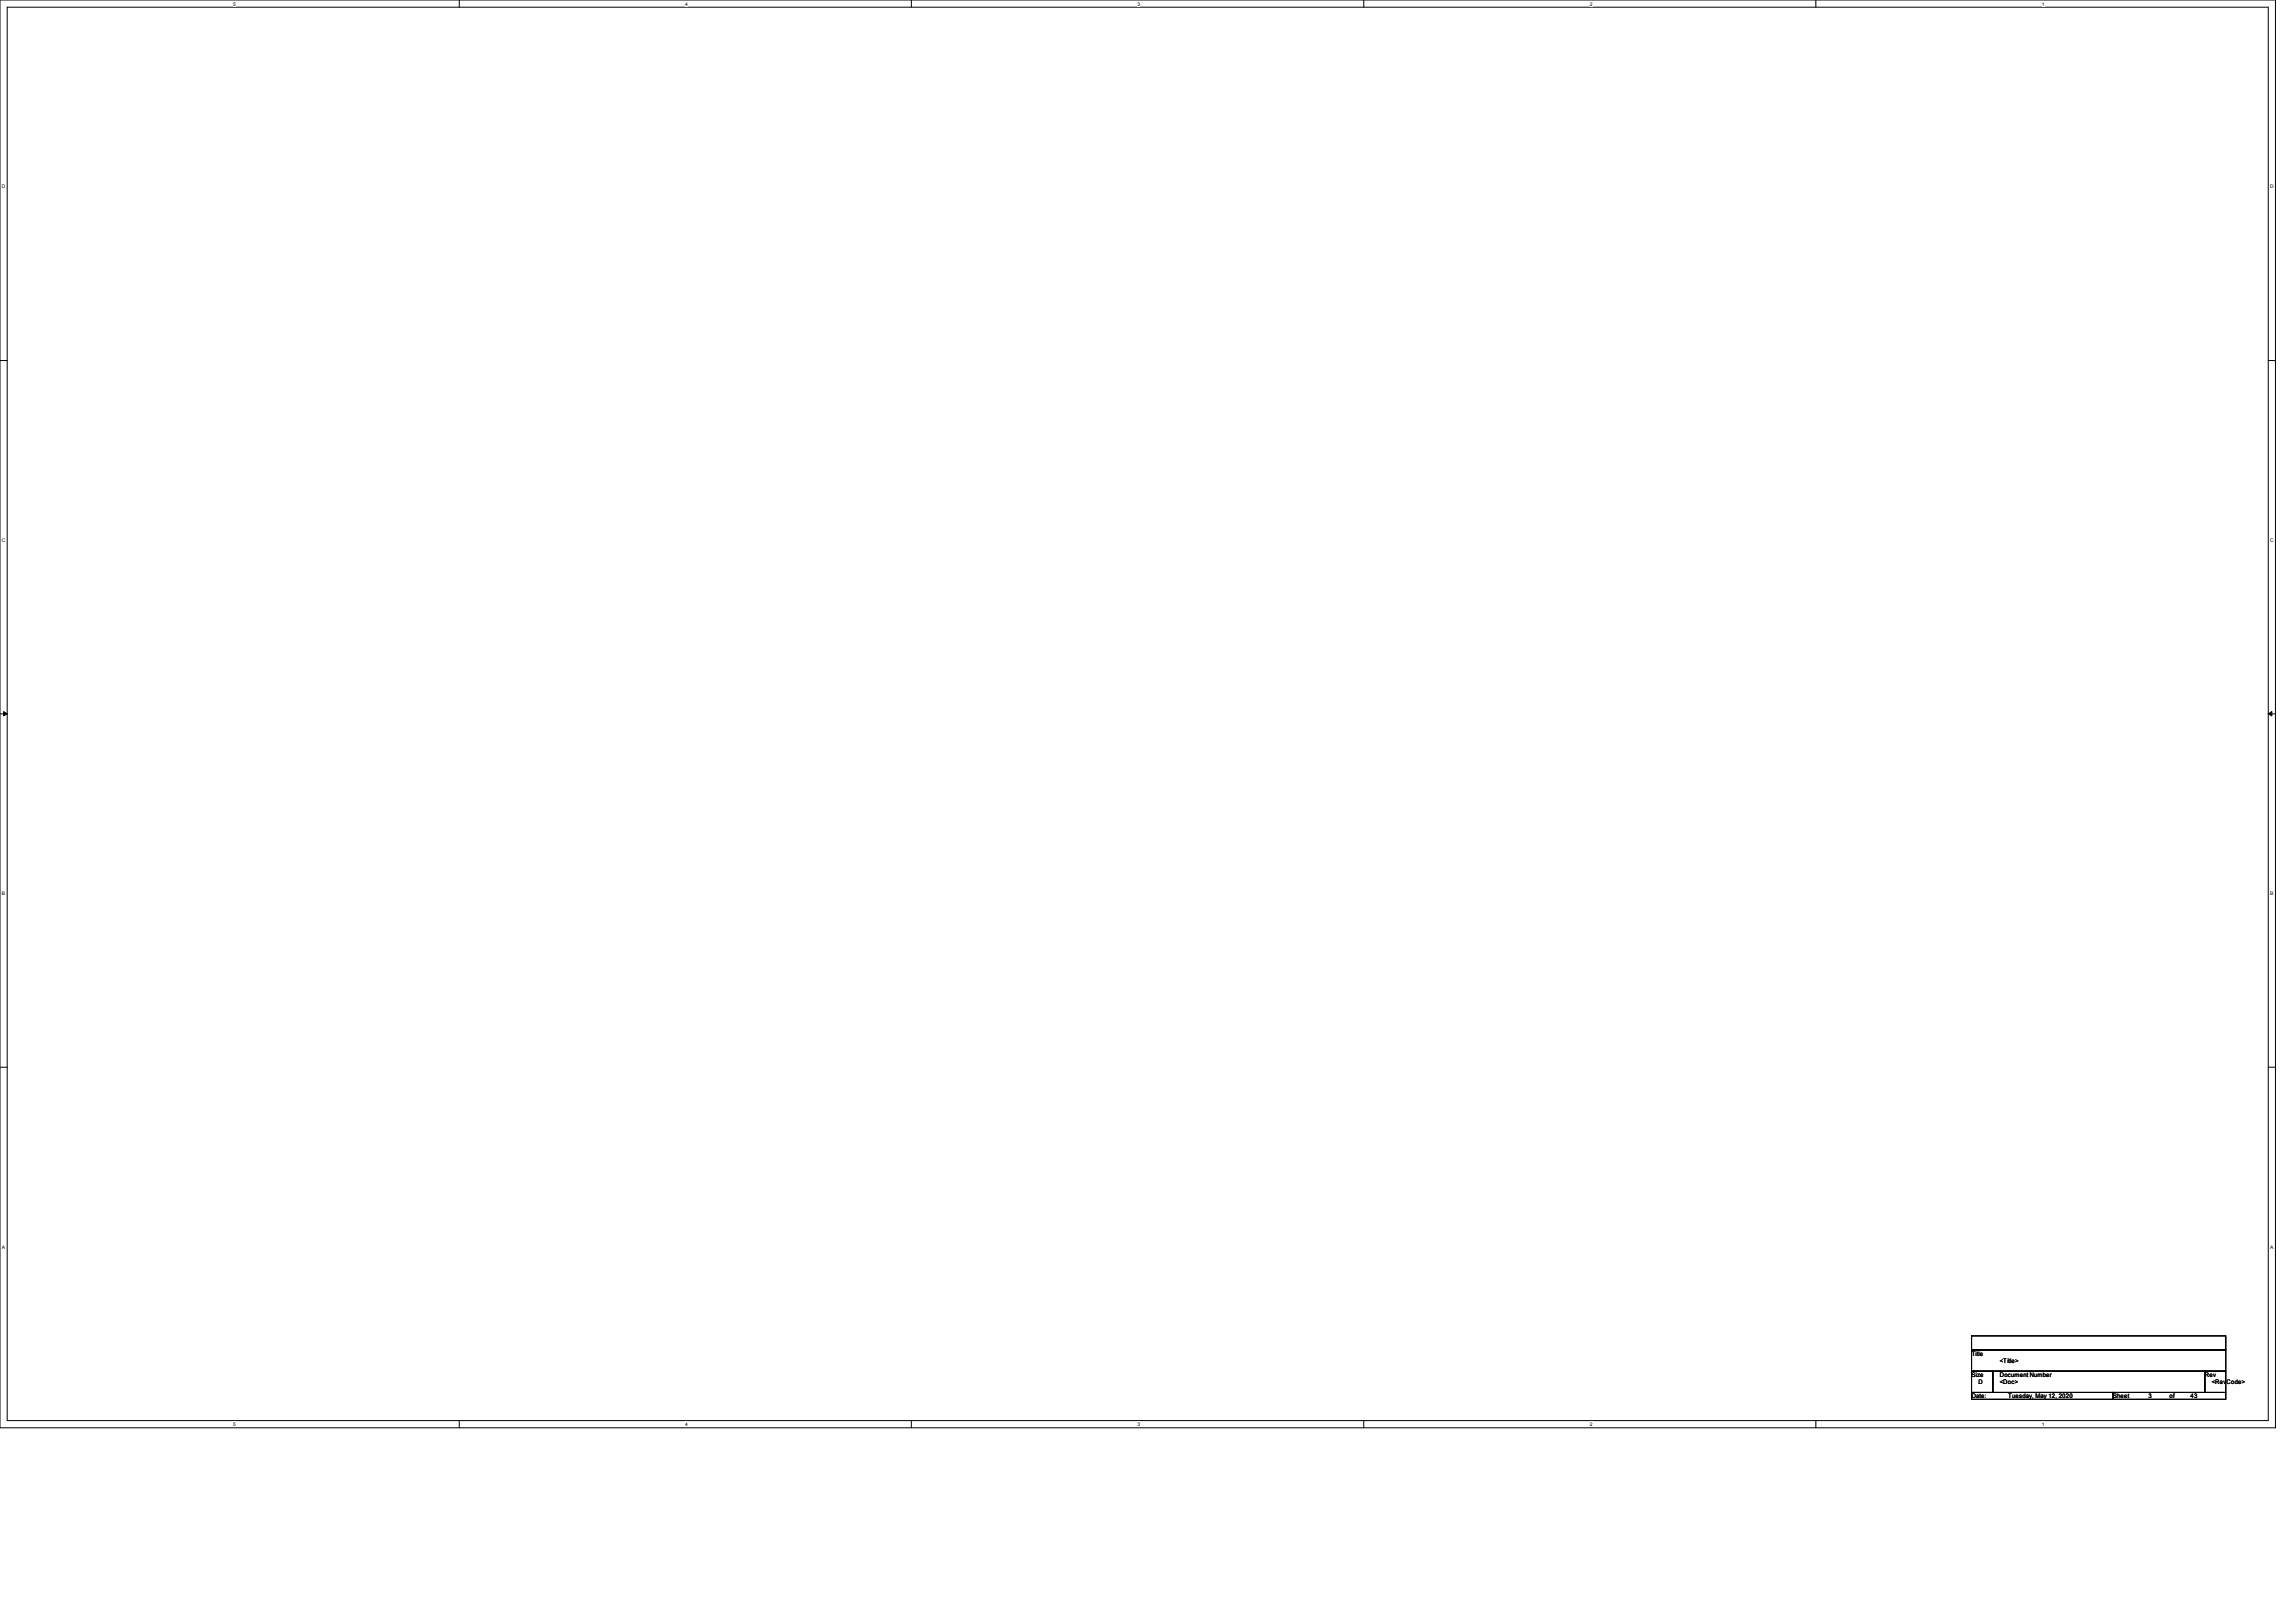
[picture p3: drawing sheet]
<svg xmlns="http://www.w3.org/2000/svg" width="297mm" height="210mm" viewBox="0 0 297 210" stroke-linecap="round" stroke-linejoin="round" font-family="sans-serif">
<defs><g id="words">
<g font-size=".8">
<text x="255.2" y="175.4">Title</text>
<text x="255.2" y="178.2">Size</text>
<text x="256" y="179.1">D</text>
<text x="258.8" y="178.2">Document Number</text>
<text x="258.8" y="179.1">&lt;Doc&gt;</text>
<text x="258.8" y="176.4">&lt;Title&gt;</text>
<text x="285.3" y="178.2">Rev</text>
<text x="286.2" y="179.1">&lt;RevCode&gt;</text>
<text x="255.2" y="180.9">Date:</text>
<text x="259.9" y="180.9">Tuesday, May 12, 2020</text>
<text x="273.4" y="180.9">Sheet</text>
<text x="278" y="180.9">3</text>
<text x="280.8" y="180.9">of</text>
<text x="283.5" y="180.9">43</text>
</g>
<g font-size=".6">
<text x="30.2" y=".7">5</text>
<text x="88.7" y=".7">4</text>
<text x="147.2" y=".7">3</text>
<text x="205.7" y=".7">2</text>
<text x="264.2" y=".7">1</text>
<text x=".3" y="24.4">D</text>
<text x="293.8" y="24.4">D</text>
<text x=".3" y="70.1">C</text>
<text x="293.8" y="70.1">C</text>
<text x=".3" y="115.8">B</text>
<text x="293.8" y="115.8">B</text>
<text x=".3" y="161.5">A</text>
<text x="293.8" y="161.5">A</text>
<text x="30.2" y="184.5">5</text>
<text x="88.7" y="184.5">4</text>
<text x="147.2" y="184.5">3</text>
<text x="205.7" y="184.5">2</text>
<text x="264.2" y="184.5">1</text>
</g>
</g></defs>
<path d="M0 0h294.5v184.7h-294.5zM.9 .9h292.6v182.9h-292.6z" fill="none" stroke="#000" stroke-width=".13"/>
<g fill="#fff">
<path d="M30.2 .1h.3v.7h-.3z"/>
<path d="M30.2 183.9h.3v.8h-.3z"/>
</g>
<path d="M59.4 0v.9M59.4 183.8v.9" fill="none" stroke="#000" stroke-width=".13"/>
<g fill="#fff">
<path d="M88.7 .1h.3v.7h-.3z"/>
<path d="M88.7 183.9h.3v.8h-.3z"/>
</g>
<path d="M117.9 0v.9M117.9 183.8v.9" fill="none" stroke="#000" stroke-width=".13"/>
<g fill="#fff">
<path d="M147.2 .1h.3v.7h-.3z"/>
<path d="M147.2 183.9h.3v.8h-.3z"/>
</g>
<path d="M176.5 0v.9M176.5 183.8v.9" fill="none" stroke="#000" stroke-width=".13"/>
<g fill="#fff">
<path d="M205.7 .1h.4v.7h-.4z"/>
<path d="M205.7 183.9h.4v.8h-.4z"/>
</g>
<path d="M235 0v.9M235 183.8v.9" fill="none" stroke="#000" stroke-width=".13"/>
<g fill="#fff">
<path d="M264.2 .1h.4v.7h-.4z"/>
<path d="M264.2 183.9h.4v.8h-.4z"/>
<path d="M.3 23.8h.4v.7h-.4z"/>
<path d="M293.8 23.8h.5v.7h-.5z"/>
<path d="M.3 69.5h.4v.7h-.4z"/>
<path d="M293.8 69.5h.5v.7h-.5z"/>
</g>
<path d="M0 46.7h.9M293.5 46.7h1" fill="none" stroke="#000" stroke-width=".13"/>
<g fill="#fff">
<path d="M.3 115.2h.4v.8h-.4z"/>
<path d="M293.8 115.2h.4v.8h-.4z"/>
</g>
<path d="M0 92.4h.9M293.5 92.4h1" fill="none" stroke="#000" stroke-width=".13"/>
<path d="M.5 92.1l.4 .3-.4 .2zM293.5 92.4l.5-.3v.5z" fill="#000" stroke="#000" stroke-width=".13"/>
<g fill="#fff">
<path d="M.3 161h.3v.7h-.3z"/>
<path d="M293.8 161h.4v.7h-.4z"/>
</g>
<path d="M0 138.1h.9M293.5 138.1h1M255.1 172.8h32.9v1.9h-32.9zM255.1 174.7h32.9v2.7h-32.9zM255.1 177.4h2.8v2.8h-2.8zM257.9 177.4h27.4v2.8h-27.4zM285.3 177.4h2.7v2.8h-2.7zM255.1 180.2h18.3v.9h-18.3zM273.4 180.2h14.6v.9h-14.6z" fill="none" stroke="#000" stroke-width=".13"/>
<use href="#words"/>
</svg>
